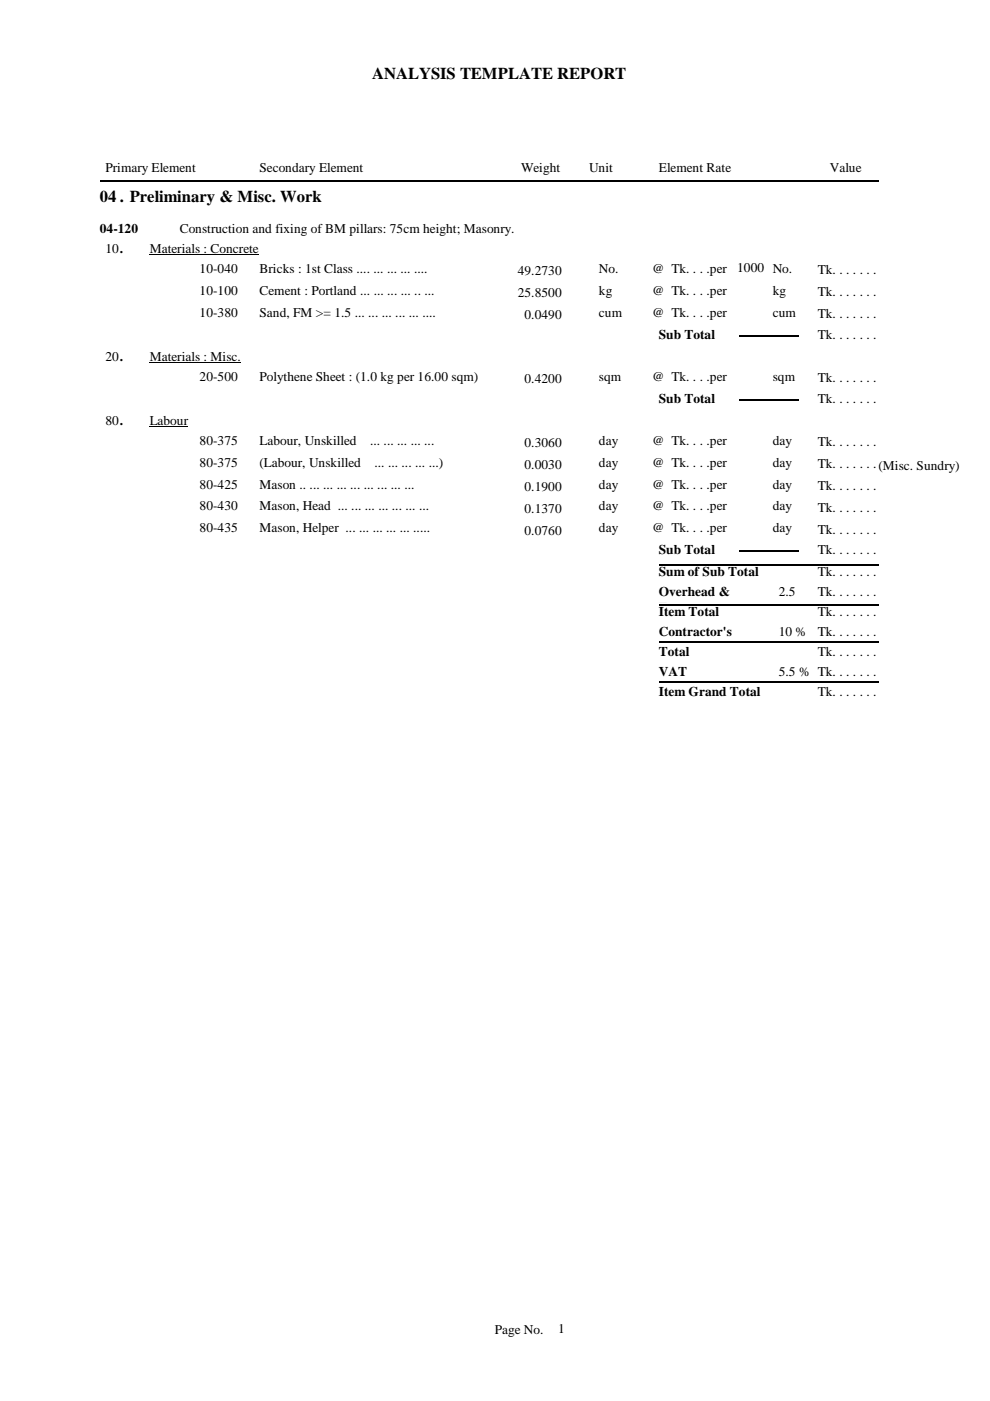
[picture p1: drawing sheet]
<svg xmlns="http://www.w3.org/2000/svg" width="210mm" height="297mm" viewBox="0 0 210 297" stroke-linecap="round" stroke-linejoin="round" font-family="sans-serif">
<defs><g id="words">
<g font-size="3.5">
<text x="78.9" y="16.7">ANALYSIS TEMPLATE REPORT</text>
<text x="21.2" y="42.8">04 . Preliminary &amp; Misc. Work</text>
</g>
<g font-size="2.8">
<text x="22.4" y="36.6">Primary Element</text>
<text x="55" y="36.6">Secondary Element</text>
<text x="110.5" y="36.6">Weight</text>
<text x="124.9" y="36.6">Unit</text>
<text x="139.7" y="36.6">Element Rate</text>
<text x="175.9" y="36.6">Value</text>
<text x="21.2" y="49.5">04-120</text>
<text x="22.4" y="53.6">10.</text>
<text x="31.7" y="53.6">Materials : Concrete</text>
<text x="38.1" y="49.5">Construction and fixing of BM pillars: 75cm height; Masonry.</text>
<text x="42.3" y="57.9">10-040</text>
<text x="55" y="57.9">Bricks : 1st Class .... ... ... ... ....</text>
<text x="109.8" y="58.4">49.2730</text>
<text x="127" y="57.9">No.</text>
<text x="138.3" y="57.9">@ Tk. . . .per</text>
<text x="156.3" y="57.7">1000 No.</text>
<text x="173.4" y="58.1">Tk. . . . . . .</text>
<text x="42.3" y="62.5">10-100</text>
<text x="55" y="62.5">Cement : Portland ... ... ... ... .. ...</text>
<text x="109.8" y="63">25.8500</text>
<text x="127" y="62.5">kg</text>
<text x="138.3" y="62.5">@ Tk. . . .per</text>
<text x="163.8" y="62.5">kg</text>
<text x="173.4" y="62.8">Tk. . . . . . .</text>
<text x="42.3" y="67.2">10-380</text>
<text x="55" y="67.2">Sand, FM &gt;= 1.5 ... ... ... ... ... ....</text>
<text x="111.2" y="67.7">0.0490</text>
<text x="127" y="67.2">cum</text>
<text x="138.3" y="67.2">@ Tk. . . .per</text>
<text x="139.7" y="71.8">Sub Total</text>
<text x="163.8" y="67.2">cum</text>
<text x="173.4" y="67.4">Tk. . . . . . .</text>
<text x="173.4" y="71.8">Tk. . . . . . .</text>
<text x="22.4" y="76.5">20.</text>
<text x="31.7" y="76.5">Materials : Misc.</text>
<text x="42.3" y="80.7">20-500</text>
<text x="55" y="80.7">Polythene Sheet : (1.0 kg per 16.00 sqm)</text>
<text x="111.2" y="81.2">0.4200</text>
<text x="127" y="80.7">sqm</text>
<text x="138.3" y="80.7">@ Tk. . . .per</text>
<text x="163.8" y="80.7">sqm</text>
<text x="173.4" y="81">Tk. . . . . . .</text>
<text x="139.7" y="85.4">Sub Total</text>
<text x="173.4" y="85.4">Tk. . . . . . .</text>
<text x="22.4" y="90">80.</text>
<text x="31.7" y="90">Labour</text>
<text x="42.3" y="94.3">80-375</text>
<text x="55" y="94.3">Labour, Unskilled</text>
<text x="78.5" y="94.3">... ... ... ... ...</text>
<text x="111.2" y="94.8">0.3060</text>
<text x="127" y="94.3">day</text>
<text x="138.3" y="94.3">@ Tk. . . .per</text>
<text x="163.8" y="94.3">day</text>
<text x="173.4" y="94.5">Tk. . . . . . .</text>
<text x="42.3" y="98.9">80-375</text>
<text x="55" y="98.9">(Labour, Unskilled</text>
<text x="79.4" y="98.9">... ... ... ... ...)</text>
<text x="111.2" y="99.4">0.0030</text>
<text x="127" y="98.9">day</text>
<text x="138.3" y="98.9">@ Tk. . . .per</text>
<text x="163.8" y="98.9">day</text>
<text x="173.4" y="99.2">Tk. . . . . . .(Misc. Sundry)</text>
<text x="42.3" y="103.6">80-425</text>
<text x="55" y="103.6">Mason .. ... ... ... ... ... ... ... ...</text>
<text x="111.2" y="104.1">0.1900</text>
<text x="127" y="103.6">day</text>
<text x="138.3" y="103.6">@ Tk. . . .per</text>
<text x="163.8" y="103.6">day</text>
<text x="173.4" y="103.8">Tk. . . . . . .</text>
<text x="42.3" y="108.2">80-430</text>
<text x="42.3" y="112.9">80-435</text>
<text x="55" y="108.2">Mason, Head ... ... ... ... ... ... ...</text>
<text x="55" y="112.9">Mason, Helper ... ... ... ... ... .....</text>
<text x="111.2" y="108.7">0.1370</text>
<text x="111.2" y="113.4">0.0760</text>
<text x="127" y="108.2">day</text>
<text x="127" y="112.9">day</text>
<text x="138.3" y="108.2">@ Tk. . . .per</text>
<text x="138.3" y="112.9">@ Tk. . . .per</text>
<text x="163.8" y="108.2">day</text>
<text x="163.8" y="112.9">day</text>
<text x="173.4" y="108.5">Tk. . . . . . .</text>
<text x="173.4" y="113.1">Tk. . . . . . .</text>
<text x="139.7" y="117.5">Sub Total</text>
<text x="173.4" y="117.5">Tk. . . . . . .</text>
<text x="139.7" y="122.2">Sum of Sub Total</text>
<text x="173.4" y="122.2">Tk. . . . . . .</text>
<text x="139.7" y="126.4">Overhead &amp;</text>
<text x="139.7" y="129.8">Estt.</text>
<text x="139.7" y="130.7">Item Total</text>
<text x="165.1" y="126.4">2.5</text>
<text x="165.1" y="129.8">%</text>
<text x="173.4" y="126.4">Tk. . . . . . .</text>
<text x="173.4" y="130.7">Tk. . . . . . .</text>
<text x="139.7" y="134.9">Contractor's</text>
<text x="165.1" y="134.9">10 %</text>
<text x="173.4" y="134.9">Tk. . . . . . .</text>
<text x="139.7" y="138.2">Profit</text>
<text x="139.7" y="139.1">Total</text>
<text x="139.7" y="143.4">VAT</text>
<text x="165.1" y="143.4">5.5 % Tk. . . . . . .</text>
<text x="173.4" y="139.1">Tk. . . . . . .</text>
<text x="139.7" y="147.6">Item Grand Total</text>
<text x="173.4" y="147.6">Tk. . . . . . .</text>
<text x="104.9" y="282.7">Page No.</text>
<text x="118.3" y="282.6">1</text>
</g>
</g></defs>
<path d="M21.2 38.3h165.1M156.6 71.2h12.7M156.6 84.7h12.7M139.7 119.7h46.6M156.6 116.9h12.7M139.7 136.1h46.6M139.7 128.2h46.6M139.7 144.6h46.6" fill="none" stroke="#000" stroke-width=".34"/>
<path d="M31.7 54h23.2M31.7 76.8h19.4M31.7 90.4h8.2" fill="none" stroke="#000" stroke-width=".21"/>
<use href="#words"/>
</svg>
